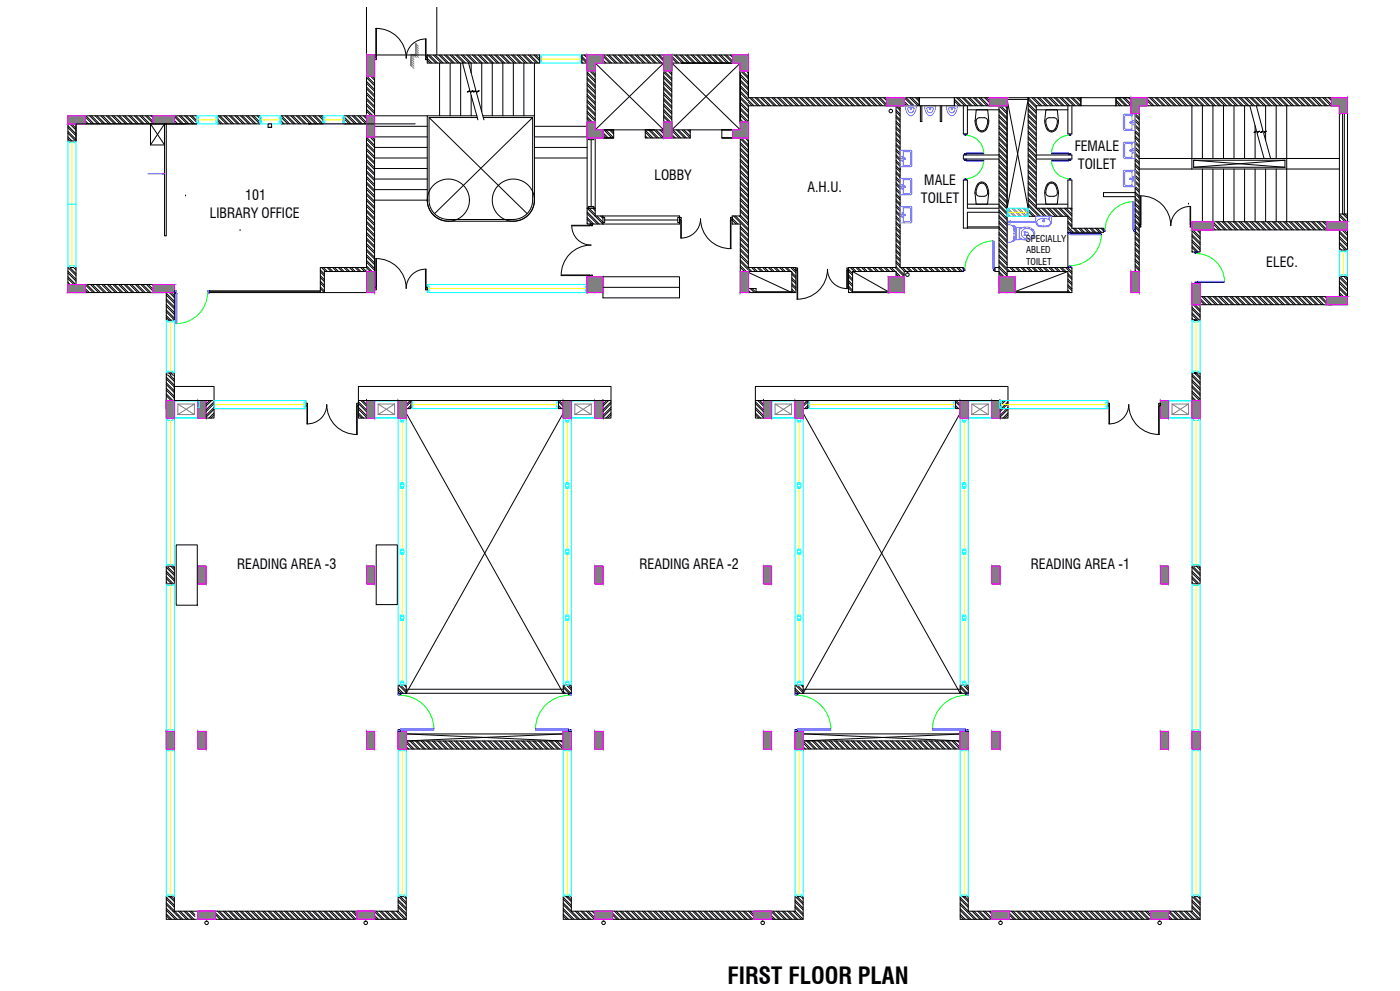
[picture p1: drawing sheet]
<svg xmlns="http://www.w3.org/2000/svg" width="1189mm" height="841mm" viewBox="0 0 1189 841" stroke-linecap="round" stroke-linejoin="round" font-family="sans-serif">
<defs><g id="words">
<text font-size="19.8" x="618" y="835">FIRST FLOOR PLAN</text>
<g font-size="11.9">
<text x="913" y="128">FEMALE</text>
<text x="915" y="143">TOILET</text>
<text x="556" y="153">LOBBY</text>
<text x="785" y="157">MALE</text>
<text x="686" y="163">A.H.U.</text>
<text x="208" y="170">101</text>
<text x="782" y="172">TOILET</text>
<text x="178" y="185">LIBRARY OFFICE</text>
<text x="1075" y="226">ELEC.</text>
<text x="201" y="483">READING AREA -3</text>
<text x="543" y="483">READING AREA -2</text>
<text x="875" y="483">READING AREA -1</text>
</g>
<g font-size="7.9">
<text x="871" y="205">SPECIALLY</text>
<text x="871" y="215">ABLED</text>
<text x="871" y="225">TOILET</text>
</g>
</g></defs>
<!-- layer: hidden -->
<g fill="none" stroke="#000" stroke-width=".85">
<path d="M318 47h45M505 54l59 56M564 54l-59 56M570 54l59 56M629 54l-59 56M364 100l84 81M452 100l-83 81M855 84l18 93M873 84l-18 93M1014 136l77 6M1091 136l-77 6M1009 173h.1"/>
<path d="M635 231l37 17M724 230l30 18M907 230l-45 18M345 351l133 237M478 351l-133 237M682 351l133 237M815 351l-133 237M345 623l133 6M478 623l-133 6M682 623l133 6M815 623l-133 6"/>
<circle cx="381" cy="170" r="18"/>
<circle cx="436" cy="170" r="18"/>
</g>
<!-- layer: hatch -->
<g fill="none" stroke="#000" stroke-width=".85">
<path d="M363 51l2 3M363 50l4 4M363 47l7 7M365 47l7 7M368 47l7 7M370 47l6 7M373 47l7 7M374 47l7 7M377 47l7 7M379 47l7 7M382 47l7 7M384 47l7 7"/>
<path d="M387 47l7 7M388 47l7 7M392 47l7 7M393 47l7 7M396 47l7 7M398 47l7 7M401 47l7 7M403 47l7 7M406 47l7 7M407 47l7 7M411 47l7 7M412 47l7 7"/>
<path d="M415 47l7 7M417 47l7 7M420 47l7 7M422 47l7 7M425 47l7 7M426 47l7 7M430 47l6 7M431 47l7 7M434 47l7 7M436 47l7 7M439 47l7 7M441 47l7 7"/>
<path d="M444 47l7 7M445 47l7 7M449 47l6 7M450 47l7 7M453 47l5 5M455 47l3 3M458 47h.1M494 49l4 5M494 53l1 1M494 48l5 4M496 47l3 2M498 47l1 1"/>
<path d="M512 52l1 2M512 48l6 6M512 51l3 3M513 47l6 7M516 47l7 7M517 47l7 7M520 47l7 7M522 47l7 7M525 47l7 7M527 47l7 7M530 47l7 7M532 47l6 7"/>
<path d="M535 47l7 7M536 47l7 7M539 47l7 7M541 47l7 7M544 47l7 7M546 47l7 7M549 47l7 7M550 47l7 7M554 47l7 7M555 47l7 7M558 47l12 12M560 47l10 10"/>
<path d="M563 47l7 7M564 57l6 6M564 60l6 7M564 55l6 7M565 47l7 7M568 47l7 7M569 47l7 7M573 47l6 7M574 47l7 7M577 47l7 7M579 47l7 7M582 47l7 7"/>
<path d="M584 47l7 7M587 47l7 7M588 47l7 7M592 47l6 7M593 47l7 7M596 47l7 7M598 47l7 7M601 47l7 7M603 47l7 7M606 47l7 7M607 47l7 7M611 47l6 7"/>
<path d="M612 47l7 7M615 47l7 6M617 47l5 5M620 47l2 2M622 47h.1M311 75l7 7M311 71l7 7M311 66l7 7M311 79l7 6M311 74l7 7M311 69l7 7M311 65l7 6"/>
<path d="M315 65l3 3M316 65l2 1M499 77l6 7M499 72l6 7M499 68l6 6M499 63l6 7M499 75l6 7M499 71l6 7M499 66l6 7M499 61l6 7M501 60l4 5M502 60l3 3"/>
<path d="M505 60h.1M564 76l6 6M564 71l6 7M564 66l6 7M564 61l6 7M564 79l6 7M564 74l6 7M564 69l6 7M564 65l6 6M629 79l6 7M629 74l6 7M629 69l6 7"/>
<path d="M629 65l6 7M629 77l6 7M629 73l6 6M629 68l6 7M629 63l6 7M629 60l6 7M630 60l5 5M634 60l1 2M635 60h.1M73 99l5 6M73 98l7 7M76 98l7 7"/>
<path d="M78 98l7 7M81 98l7 7M82 98l7 7M86 98l6 7M87 98l7 7M90 98l7 7M92 98l7 7M95 98l7 7M97 98l7 7M100 98l7 7M101 98l7 7M105 98l6 7"/>
<path d="M106 98l7 7M109 98l7 7M111 98l7 7M114 98l7 7M116 98l6 7M119 98l7 7M120 98l7 7M124 98l6 7M125 98l5 5M128 98l2 2M130 98v1M148 99l6 6"/>
<path d="M149 98l7 7M152 98l7 7M154 98l6 7M157 98l7 7M158 98l7 7M162 98l5 6M163 98l4 4M166 98l1 1M185 98l7 7M187 98l7 7M190 98l7 7M192 98l6 7"/>
<path d="M195 98l7 7M196 98l7 7M200 98l6 7M201 98l7 7M204 98l7 7M206 98l7 7M209 98l7 7M211 98l6 7M214 98l7 7M215 98l6 6M218 98l3 2M220 98l1 1"/>
<path d="M239 99l5 6M239 98l7 7M242 98l7 7M244 98l7 7M247 98l7 7M249 98l6 7M252 98l7 7M253 98l7 7M256 98l7 7M258 98l7 7M261 98l7 7M263 98l7 7"/>
<path d="M266 98l7 7M268 98l6 7M271 98l3 4M272 98l2 2M292 99l6 6M294 98l7 7M296 98l7 7M299 98l7 7M301 98l7 7M304 98l7 7M306 98l5 6M309 98l2 3"/>
<path d="M310 98l1 1M311 94l4 4M311 90l7 6M311 85l7 7M311 80l7 7M311 98h1M311 93l6 5M311 88l7 7M311 83l7 7M499 96l6 7M499 91l6 7M499 87l6 6"/>
<path d="M499 82l6 7M499 99l4 5M499 94l6 7M499 90l6 7M499 85l6 7M499 80l6 7M564 99l6 7M564 95l6 6M564 90l6 7M564 85l6 7M564 80l6 7M564 98l6 7"/>
<path d="M564 93l6 7M564 88l6 7M564 83l6 7M629 98l5 6M629 93l6 7M629 88l6 7M629 84l6 7M629 96l6 7M629 92l6 6M629 87l6 7M629 82l6 7M635 87l4 3"/>
<path d="M635 85l5 5M637 83l6 7M638 83l7 7M641 83l7 7M643 83l7 7M646 83l7 7M648 83l6 7M651 83l7 7M652 83l7 7M655 83l7 7M657 83l7 7M660 83l7 7"/>
<path d="M662 83l7 7M665 83l7 7M667 83l6 7M670 83l7 7M671 83l7 7M674 83l7 7M676 83l7 7M679 83l7 7M681 83l7 7M684 83l7 7M686 83l6 7M689 83l7 7"/>
<path d="M690 83l7 7M693 83l7 7M695 83l7 7M698 83l7 7M700 83l7 7M703 83l7 7M705 83l6 7M708 83l7 7M709 83l7 7M712 83l7 7M714 83l7 7M717 83l7 7"/>
<path d="M719 83l7 7M722 83l7 7M724 83l6 7M727 83l7 7M728 83l7 7M731 83l7 7M733 83l7 7M736 83l7 7M738 83l7 7M741 83l7 7M743 83l6 7M746 83l7 7"/>
<path d="M747 83l7 7M750 83l4 4M752 83l2 2M761 100l3 3M761 95l3 3M761 90l3 4M761 98l3 4M761 93l3 4M762 90l2 2M768 88l2 2M768 86l4 4M768 83l7 7"/>
<path d="M769 83l7 7M773 83l6 7M774 83l7 6M777 83l4 3M779 83l2 2M810 86l4 4M810 89l1 1M810 84l6 6M812 83l7 7M814 83l7 7M817 83l7 7M819 83l7 7"/>
<path d="M822 83l7 7M823 83l7 7M827 83l6 7M828 83l7 7M831 83l7 7M833 83l7 7M836 83l4 4M838 83l2 3M848 99l7 7M848 98l7 7M848 95l7 6M848 90l7 7"/>
<path d="M848 93l7 7M850 90l5 5M853 90l2 2M855 90h.1M873 99l7 7M873 94l7 7M873 89l7 7M873 84l7 7M873 97l7 7M873 92l7 7M873 88l7 7M873 83l7 7"/>
<path d="M876 83l7 7M878 83l7 7M881 83l7 7M883 83l6 7M886 83l7 7M887 83l7 7M891 83l6 7M892 83l7 7M895 83l7 7M897 83l7 7M900 83l7 7M902 83l6 7"/>
<path d="M905 83l7 7M906 83l7 7M910 83l6 7M911 83l2 2M914 85l4 5M914 83l4 4M916 83l2 2M948 87l3 3M948 90h.1M948 85l4 5M949 83l7 7M950 83l7 7"/>
<path d="M954 83l6 7M955 83l6 5M958 83l3 2M960 83l1 1M964 98l3 3M964 96l3 4M967 96v1M972 84l6 6M972 89l2 1M972 87l3 3M973 83l7 7M976 83l7 7"/>
<path d="M978 83l7 7M981 83l7 7M983 83l6 7M986 83l7 7M987 83l7 7M990 83l7 7M992 83l7 7M995 83l7 7M997 83l7 7M1000 83l7 7M1002 83l6 7M1005 83l7 7"/>
<path d="M1006 83l7 7M1009 83l7 7M1011 83l7 7M1014 83l7 7M1016 83l7 7M1019 83l7 7M1021 83l6 7M1024 83l7 7M1025 83l7 7M1028 83l7 7M1030 83l7 7M1033 83l7 7"/>
<path d="M1035 83l7 7M1038 83l7 7M1040 83l6 7M1043 83l7 7M1044 83l7 7M1047 83l7 7M1049 83l7 7M1052 83l7 7M1054 83l7 7M1057 83l7 7M1058 83l7 7M1062 83l7 7"/>
<path d="M1063 83l7 7M1066 83l7 7M1068 83l7 7M1071 83l7 7M1073 83l7 7M1076 83l7 7M1077 83l7 7M1081 83l7 7M1082 83l7 7M1085 83l7 7M1087 83l7 7M1090 83l7 7"/>
<path d="M1092 83l7 7M1095 83l7 7M1096 83l7 7M1100 83l6 7M1101 83l7 7M1104 83l7 7M1106 83l7 7M1109 83l7 7M1111 83l7 7M1114 83l7 7M1115 83l7 7M1119 83l6 7"/>
<path d="M1120 83l7 7M1123 83l7 7M1125 83l7 7M1128 83l6 6M1130 83l4 4M1133 83l1 1M58 118l1 2M58 113l6 7M58 108l7 7M58 116l3 4M58 111l7 7M58 107l7 7"/>
<path d="M59 105l6 5M61 105l4 4M64 105l1 1M73 104v1M73 103l2 2M148 104l1 1M148 102l3 3M185 103l2 2M185 101l4 4M239 104l1 1M239 103l2 2M292 101l5 4"/>
<path d="M292 104l1 1M311 118l7 7M311 117l7 6M314 116l4 4M316 116l2 3M499 101l2 3M512 114l3 3M512 113l4 4M513 110l7 7M514 110l7 7M518 110l3 4M519 110l2 2"/>
<path d="M548 117h.1M548 112l5 5M548 115l2 2M548 111l6 6M551 110l7 7M552 110l7 7M555 110l7 7M557 110l7 7M560 110l7 7M562 110l7 7M564 109l8 8M564 104l13 13"/>
<path d="M564 107l9 10M564 103l6 6M571 110l7 7M574 110l7 7M576 110l7 7M579 110l7 7M581 110l5 5M584 110l2 2M586 110v1M629 103l1 1M629 101l2 3M629 118l6 7"/>
<path d="M630 117l5 6M633 117l2 3M634 117l1 1M761 119l3 3M761 114l3 3M761 109l3 4M761 104l3 4M761 117l3 4M761 112l3 4M761 108l3 3M761 103l3 3M848 117l7 7"/>
<path d="M848 112l7 7M848 107l7 7M848 102l7 7M848 118l7 7M848 114l7 6M848 109l7 7M848 104l7 7M873 113l7 7M873 111l7 7M873 118l7 7M873 108l7 7M873 103l7 7"/>
<path d="M873 116l7 7M873 107l7 6M873 102l7 7M964 117l3 3M964 112l3 4M964 108l3 3M964 103l3 3M964 115l3 4M964 111l3 3M964 106l3 3M964 101l3 4M311 137l7 7"/>
<path d="M311 123l7 7M311 132l7 7M311 128l7 6M311 136l7 6M311 131l7 7M311 126l7 7M311 121l7 7M629 127l6 7M629 137l6 7M629 132l6 7M629 123l6 6M629 140l6 7"/>
<path d="M629 135l6 7M629 130l6 7M629 126l6 7M629 121l6 7M761 138l3 3M761 133l3 3M761 128l3 4M761 123l3 4M761 136l3 4M761 131l3 4M761 127l3 3M761 122l3 3"/>
<path d="M848 136l7 7M848 131l7 7M848 137l7 7M848 133l7 6M848 128l7 7M848 123l7 7M848 126l7 7M848 121l7 7M873 137l7 7M873 132l7 7M873 127l7 7M873 122l7 7"/>
<path d="M873 140l7 7M873 135l7 7M873 130l7 7M873 126l7 6M873 121l7 7M964 136l3 3M964 131l3 4M964 127l3 3M964 122l3 3M964 139l3 4M964 134l3 4M964 130l3 3"/>
<path d="M964 125l3 3M964 120l3 4M311 147l7 6M311 142l7 7M311 156l7 7M311 151l7 7M311 159l7 7M311 154l7 7M311 150l7 7M311 145l7 7M311 140l7 7M629 151l6 7"/>
<path d="M629 156l6 7M629 146l6 7M629 141l6 7M629 159l6 7M629 154l6 7M629 149l6 7M629 145l6 7M761 157l3 3M761 160l3 3M761 152l3 3M761 147l3 4M761 142l3 4"/>
<path d="M761 155l3 4M761 150l3 4M761 146l3 3M761 141l3 3M848 156l7 7M848 159l7 7M848 155l7 7M848 150l7 7M848 140l7 7M848 151l7 7M848 147l7 7M848 142l7 7"/>
<path d="M848 145l7 7M873 156l7 7M873 151l7 7M873 146l7 7M873 141l7 7M873 159l7 7M873 154l7 7M873 149l7 7M873 145l7 6M964 160l3 3M964 158l3 4M964 155l3 3"/>
<path d="M964 150l3 4M964 146l3 3M964 141l3 3M964 153l3 4M964 149l3 3M964 144l3 3M311 170l7 7M311 166l7 6M311 161l7 7M311 180l7 7M311 175l7 7M311 178l7 7"/>
<path d="M311 173l7 7M311 169l7 7M311 164l7 7M499 180l10 10M499 177l13 13M500 177l5 5M503 177l2 2M505 177h.1M629 179l6 7M629 175l6 7M629 170l6 7M629 165l6 7"/>
<path d="M629 160l6 7M629 178l6 7M629 173l6 7M629 168l6 7M629 164l6 6M761 176l3 3M761 171l3 3M761 166l3 4M761 161l3 4M761 179l3 3M761 174l3 4M761 169l3 4"/>
<path d="M761 165l3 3M848 180l7 7M848 175l7 7M848 170l7 7M848 166l7 7M848 161l7 7M848 178l7 7M848 174l7 7M848 169l7 7M848 164l7 7M873 170l14 14M873 164l7 6"/>
<path d="M873 179l4 5M873 175l9 9M873 165l7 7M873 160l7 7M873 178l6 6M873 173l11 11M873 168l7 7M881 177l7 7M885 177l7 7M886 177l7 7M889 177l7 7M891 177l7 7"/>
<path d="M894 177l7 7M896 177l7 7M899 177l7 7M901 177l9 9M904 177l6 6M905 177l5 5M908 177l2 2M910 177h.1M964 179l3 3M964 174l3 3M964 169l3 4M964 164l3 4"/>
<path d="M964 177l3 4M964 172l3 4M964 168l3 3M964 163l3 3M311 189l7 7M311 199l7 7M311 194l7 7M311 185l7 6M311 197l7 7M311 192l7 7M311 188l7 7M311 183l7 7"/>
<path d="M499 181l8 9M499 186l4 4M499 189v1M499 185l5 5M507 183l5 6M510 183l2 2M511 183l1 1M622 187l3 3M622 190h.1M622 185l5 5M623 183l12 13M625 183l10 11"/>
<path d="M628 183l7 8M629 198l6 7M629 194l6 7M629 197l6 7M629 192l6 7M629 183l6 6M761 190l3 3M761 188l3 4M761 199l3 4M761 195l3 3M761 185l3 4M761 180l3 4"/>
<path d="M761 198l3 3M761 193l3 3M761 184l3 3M848 199l7 7M848 194l7 7M848 189l7 7M848 185l7 7M848 197l7 7M848 193l7 6M848 188l7 7M848 183l7 7M873 183l1 1"/>
<path d="M907 194l3 3M907 189l3 4M907 185l3 3M907 193l4 4M907 188l3 3M911 194l4 3M913 194l3 3M916 194l3 3M918 194l3 3M921 194l3 3M922 194l4 3M925 194l4 3"/>
<path d="M927 194l3 3M930 194l4 3M932 194l3 3M935 194l2 2M936 194h1M964 198l3 3M964 193l3 3M964 188l3 4M964 183l3 4M964 196l3 4M964 191l3 4M964 187l3 3"/>
<path d="M964 182l3 3M1012 196l7 7M1012 199l7 7M1013 195l6 6M1016 195l3 3M1018 195l1 1M1030 190l5 5M1030 195h.1M1030 193l2 2M1030 188l7 7M1033 188l7 7M1035 188l6 7"/>
<path d="M1038 188l7 7M1039 188l7 7M1043 188l6 7M1044 188l7 7M1047 188l7 7M1049 188l7 7M1052 188l7 7M1054 188l6 7M1057 188l7 7M1058 188l7 7M1061 188l7 7M1063 188l7 7"/>
<path d="M1066 188l7 7M1068 188l7 7M1071 188l7 7M1073 188l6 7M1076 188l7 7M1077 188l7 7M1081 188l6 7M1082 188l7 7M1085 188l7 7M1087 188l7 7M1090 188l7 7M1092 188l6 7"/>
<path d="M1095 188l7 7M1096 188l7 7M1099 188l7 7M1101 188l7 7M1104 188l7 7M1106 188l7 7M1109 188l7 7M1111 188l6 7M1114 188l7 7M1115 188l7 7M1118 188l7 7M1120 188l6 7"/>
<path d="M1123 188l3 3M1125 188l1 2M1137 198l7 7M1137 196l7 7M1137 188h.1M1137 183l5 5M1137 187l2 1M1137 182l7 6M1140 195l4 5M1140 182l4 4M1141 195l3 3M1142 182l2 2"/>
<path d="M311 218l7 7M311 213l7 7M311 208l7 7M311 204l7 6M311 216l7 7M311 211l7 7M311 207l7 7M311 202l7 7M629 217l6 7M629 213l6 7M629 208l6 7M629 203l6 7"/>
<path d="M629 216l6 7M629 211l6 7M629 206l6 7M629 202l6 6M761 218l3 4M761 214l3 3M761 209l3 3M761 204l3 4M761 217l3 3M761 212l3 3M761 207l3 4M761 203l3 3"/>
<path d="M848 218l7 7M848 213l7 7M848 208l7 7M848 204l7 7M848 216l7 7M848 212l7 6M848 207l7 7M848 202l7 7M964 217l3 3M964 212l3 3M964 207l3 4M964 202l3 4"/>
<path d="M964 220l3 3M964 215l3 4M964 210l3 4M964 206l3 3M964 201l3 3M1012 209l6 5M1012 204l7 7M1012 210l4 4M1012 205l7 7M1012 201l7 7M1012 213l1 1M1137 212h1"/>
<path d="M1137 207l5 5M1137 202l7 7M1137 210l2 2M1137 206l7 6M1137 201l7 7M58 236l5 5M58 232l7 7M58 227l7 7M58 240l2 1M58 235l6 6M58 230l7 7M59 227l6 5"/>
<path d="M62 227l3 2M64 227l1 1M272 236l3 3M272 231l3 3M272 239l3 3M272 234l3 3M272 229l3 4M273 227l3 3M275 227l3 3M278 227l3 3M279 227l4 3M282 227l4 3"/>
<path d="M284 227l3 3M287 227l4 3M289 227l3 3M292 227l3 3M294 227l3 3M297 227l3 3M298 227l4 3M301 227l4 3M303 227l3 3M306 227l4 3M308 227l3 3M311 227l3 3"/>
<path d="M311 223l7 6M311 226l5 4M311 221l7 7M629 227l3 3M629 222l8 8M629 225l5 5M629 221l9 9M629 230h.1M638 227l4 3M640 227l3 3M643 227l3 3M645 227l3 3"/>
<path d="M648 227l3 3M649 227l4 3M652 227l4 3M654 227l3 3M657 227l4 3M659 227l3 3M662 227l3 3M664 227l3 3M667 227l3 3M668 227l4 3M671 227l5 4M672 237l4 4"/>
<path d="M672 233l4 3M672 236l4 3M672 231l4 4M673 227l3 3M721 240l3 3M721 235l3 3M721 230l3 4M721 238l3 4M721 233l3 4M721 229l3 3M722 227l3 3M724 227l3 3"/>
<path d="M727 227l3 3M728 227l4 3M732 227l3 3M733 227l4 3M736 227l4 3M738 227l3 3M741 227l4 3M743 227l3 3M746 227l3 3M747 227l4 3M751 227l3 3M752 227l4 3"/>
<path d="M755 227l4 3M757 227l3 3M760 227l8 8M761 226l7 7M761 233l2 2M761 223l3 4M761 231l4 4M761 222l3 3M765 227l3 3M766 227l4 3M770 227l3 3M771 227l4 3"/>
<path d="M774 227l4 3M776 227l3 3M779 227l3 3M781 227l3 3M784 227l3 3M785 227l4 3M789 227l3 3M790 227l4 3M793 227l4 3M795 227l3 3M798 227l3 3M800 227l3 3"/>
<path d="M803 227l3 3M804 227l4 3M807 227l4 3M809 227l4 3M812 227l4 3M814 227l3 3M817 227l1 1M848 232l5 4M848 227l7 7M848 223l8 7M848 235l1 1M848 231l6 5"/>
<path d="M848 226l7 7M848 221l10 9M857 227l4 3M859 227l3 3M862 227l4 3M864 227l3 3M867 227l3 3M868 227l4 3M872 227l3 3M873 227l4 3M876 227l4 3M878 227l3 3"/>
<path d="M881 227l4 3M883 227l3 3M886 227l3 3M887 227l4 3M891 227l3 3M892 227l4 3M895 227l4 3M897 227l3 3M900 227l4 3M902 227l3 3M905 227l5 5M906 227l4 4"/>
<path d="M907 238l3 4M907 234l3 3M907 237l3 3M907 232l3 4M910 227v1M964 226l3 4M964 221l3 4M964 229l1 1M964 225l3 3M1137 236l7 6M1137 239l7 7M1138 235l6 6"/>
<path d="M1141 235l3 3M1143 235l1 1M58 241h.1M73 247l1 1M73 242l6 6M73 245l3 3M74 241l7 7M77 241l7 7M78 241l7 7M82 241l7 7M83 241l7 7M86 241l7 7"/>
<path d="M88 241l7 7M91 241l7 7M93 241l7 7M96 241l7 7M97 241l7 7M101 241l7 7M102 241l7 7M105 241l7 7M107 241l7 7M110 241l7 7M112 241l7 7M115 241l7 7"/>
<path d="M116 241l7 7M120 241l6 7M121 241l7 7M124 241l6 6M126 241l4 5M129 241l1 1M141 260l7 7M141 255l7 7M141 250l7 7M141 258l7 7M141 254l7 6M141 249l7 7"/>
<path d="M144 248l4 5M145 248l3 3M272 245l3 3M272 240l3 4M272 248h.1M272 243l3 4M635 248h1M635 246l2 2M637 245l4 3M639 245l3 3M642 245h.1M672 247l2 1"/>
<path d="M672 242l4 4M672 245l3 3M672 241l4 3M721 244l3 4M721 248h.1M721 243l3 3M907 248h.1M907 243l3 4M907 246l2 2M907 242l3 3M1013 259l6 5M1015 259l4 4"/>
<path d="M1018 259l1 1M1019 255l4 4M1019 258l1 1M1019 253l5 6M1021 252l7 7M1022 252l7 7M1025 252l7 7M1027 252l7 7M1030 252l7 7M1032 252l7 7M1035 252l7 7M1036 252l7 7"/>
<path d="M1040 252l6 7M1041 252l7 7M1044 252l7 7M1046 252l7 7M1049 252l7 7M1051 252l7 7M1054 252l7 7M1055 252l7 7M1059 252l6 7M1060 252l7 7M1063 252l7 7M1065 252l7 7"/>
<path d="M1068 252l7 7M1070 252l7 7M1073 252l7 7M1074 252l7 7M1078 252l6 7M1079 252l7 7M1082 252l7 7M1084 252l7 7M1087 252l7 7M1089 252l7 7M1092 252l7 7M1093 252l7 7"/>
<path d="M1097 252l6 7M1098 252l7 7M1101 252l7 7M1103 252l7 7M1106 252l7 7M1108 252l6 7M1111 252l7 7M1112 252l7 7M1116 252l6 7M1117 252l7 7M1120 252l6 6M1122 252l4 4"/>
<path d="M1125 252l1 1M1137 250l2 2M1137 245l7 7M1137 240l7 7M1137 248l4 4M1137 244l7 6M141 269l2 3M141 265l7 7M141 268l4 4M141 263l7 7M1012 267l5 5M1012 262l7 7"/>
<path d="M1012 270l2 2M1012 266l6 6M1012 261l7 7M141 318h1M143 318l5 6M144 317l1 1M145 319l3 3M145 316l2 2M147 318l1 1M1012 319l7 7M1012 318l7 7M1014 317l5 4"/>
<path d="M1016 316l3 4M1019 316v1M141 336l4 4M141 331l7 7M141 326l7 7M141 322l7 6M141 339l1 1M141 334l6 6M141 330l7 6M141 325l7 7M141 320l7 7M144 340l4 3"/>
<path d="M146 340l2 2M175 340h.1M178 340l-3 3M180 340l-5 5M306 340l5 5M308 340l3 3M311 340h.1M345 340h.1M348 340l-3 3M475 340l3 3M478 340h.1M512 340h.1"/>
<path d="M515 340l-3 3M517 340l-5 5M644 340l4 5M645 340l3 3M648 340h.1M676 340l6 6M678 340l4 4M681 340l1 1M682 340h.1M685 340l-3 3M812 340l3 3M815 340l7 7"/>
<path d="M818 340l4 4M820 340l2 2M849 340h.1M852 340l-3 3M854 340l-5 5M1012 338l2 2M1012 334l7 6M1012 329l7 7M1012 324l7 7M1012 337l3 3M1012 332l7 7M1012 327l7 7"/>
<path d="M1012 322l7 7M141 342l2 1M141 340l3 3M182 343l-7 6M182 347l-7 7M182 341l-7 7M182 346l-7 7M182 352l-3 3M182 350l-5 5M304 347l7 7M304 343l7 6M304 346l7 7"/>
<path d="M304 341l7 7M304 352l3 3M304 350l5 5M349 341l-4 4M349 346l-1 1M349 344l-3 3M474 341l4 4M474 346l1 1M474 344l3 3M519 343l-7 6M519 347l-7 7M519 341l-7 7"/>
<path d="M519 346l-7 7M519 352l-3 3M519 350l-4 5M641 347l7 7M641 343l7 6M641 346l7 7M641 341l7 7M641 352l3 3M641 350l5 5M675 342l5 5M675 344l3 3M686 341l-4 4"/>
<path d="M686 346l-1 1M686 344l-3 3M811 341l4 4M811 346l1 1M811 344l3 3M815 342l6 5M815 346l1 1M815 345l2 2M856 343l-7 6M856 347l-7 7M856 341l-7 7M856 346l-7 7"/>
<path d="M856 352l-3 3M856 350l-4 5M141 491l5 4M141 486l7 7M141 482l7 6M141 489l6 6M141 485l7 7M141 494l1 1M142 481l6 6M145 481l3 3M147 481l1 1M1012 491l5 4"/>
<path d="M1012 486l7 7M1012 482l7 6M1012 489l6 6M1012 485l7 7M1012 494l2 1M1013 481l6 6M1016 481l3 3M1018 481l1 1M338 586l3 2M338 584l4 4M339 582l6 6M340 582l5 4"/>
<path d="M343 582l2 1M478 582l7 6M478 588h.1M478 583l5 5M478 587l2 1M481 582l4 4M483 582l2 2M675 586l3 2M675 584l4 4M676 582l6 6M677 582l5 4M680 582l2 1"/>
<path d="M682 582h.1M815 582l7 6M815 588h.1M815 584l5 4M815 587l2 1M818 582l4 4M820 582l2 2M345 629l7 7M345 635v1M345 631l5 5M345 634l2 2M348 629l7 7"/>
<path d="M350 629l6 7M353 629l7 7M354 629l7 7M357 629l7 7M359 629l7 7M362 629l7 7M364 629l7 7M367 629l7 7M369 629l6 7M372 629l7 7M373 629l7 7M376 629l7 7"/>
<path d="M378 629l7 7M381 629l7 7M383 629l7 7M386 629l7 7M388 629l6 7M391 629l7 7M392 629l7 7M395 629l7 7M397 629l7 7M400 629l7 7M402 629l7 7M405 629l7 7"/>
<path d="M407 629l6 7M410 629l7 7M411 629l7 7M414 629l7 7M416 629l7 7M419 629l7 7M421 629l7 7M424 629l7 7M426 629l6 7M429 629l7 7M430 629l7 7M433 629l7 7"/>
<path d="M435 629l7 7M438 629l7 7M440 629l7 7M443 629l7 7M444 629l7 7M448 629l7 7M449 629l7 7M452 629l7 7M454 629l7 7M457 629l7 7M459 629l7 7M462 629l7 7"/>
<path d="M463 629l7 7M467 629l7 7M468 629l7 7M471 629l7 7M473 629l7 7M476 629l7 7M478 629l7 7M478 626l7 7M478 625l7 7M480 623l5 5M481 623l4 4M484 623l1 1"/>
<path d="M675 629l7 7M675 624l12 12M675 627l9 9M675 633l3 3M675 632l4 4M676 623l13 13M679 623l3 3M681 623l1 1M685 629l7 7M687 629l6 7M690 629l7 7M691 629l7 7"/>
<path d="M694 629l7 7M696 629l7 7M699 629l7 7M701 629l7 7M704 629l7 7M706 629l6 7M709 629l7 7M710 629l7 7M713 629l7 7M715 629l7 7M718 629l7 7M720 629l7 7"/>
<path d="M723 629l7 7M725 629l6 7M728 629l7 7M729 629l7 7M732 629l7 7M734 629l7 7M737 629l7 7M739 629l7 7M742 629l7 7M743 629l7 7M747 629l7 7M748 629l7 7"/>
<path d="M751 629l7 7M753 629l7 7M756 629l7 7M758 629l7 7M761 629l7 7M762 629l7 7M766 629l6 7M767 629l7 7M770 629l7 7M772 629l7 7M775 629l7 7M777 629l7 7"/>
<path d="M780 629l7 7M781 629l7 7M785 629l6 7M786 629l7 7M789 629l7 7M791 629l7 7M794 629l7 7M796 629l7 7M799 629l7 7M800 629l7 7M804 629l6 7M805 629l7 7"/>
<path d="M808 629l7 7M810 629l7 7M813 629l7 7M815 629l7 7M815 626l7 7M815 625l7 7M817 623l5 5M818 623l4 4M821 623l1 1M141 773l8 7M141 768l13 12M141 763l7 7"/>
<path d="M141 771l9 9M141 766l7 7M141 761l7 7M141 777l3 3M141 776l5 4M144 761l4 4M145 761l3 3M148 773l7 7M152 773l6 7M153 773l7 7M156 773l7 7M158 773l7 7"/>
<path d="M161 773l5 5M163 773l3 3M183 776l4 4M183 779l1 1M183 775l5 5M185 773l7 7M186 773l7 7M190 773l6 7M191 773l7 7M194 773l7 7M196 773l7 7M199 773l7 7"/>
<path d="M201 773l6 7M204 773l7 7M205 773l7 7M208 773l7 7M210 773l7 7M213 773l7 7M215 773l7 7M218 773l7 7M220 773l6 7M223 773l7 7M224 773l7 7M227 773l7 7"/>
<path d="M229 773l7 7M232 773l7 7M234 773l7 7M237 773l7 7M239 773l6 7M242 773l7 7M243 773l7 7M246 773l7 7M248 773l7 7M251 773l7 7M253 773l7 7M256 773l7 7"/>
<path d="M258 773l6 7M261 773l7 7M262 773l7 7M265 773l7 7M267 773l7 7M270 773l7 7M272 773l7 7M275 773l7 7M277 773l6 7M280 773l7 7M281 773l7 7M284 773l7 7"/>
<path d="M286 773l7 7M289 773l7 7M291 773l7 7M294 773l7 7M296 773l6 7M299 773l4 5M300 773l3 3M318 779l2 1M318 774l7 6M318 777l3 3M319 773l7 7M322 773l7 7"/>
<path d="M324 773l7 7M327 773l7 7M329 773l7 7M332 773l7 7M333 773l7 7M337 773l6 7M338 770l7 7M338 773l7 7M338 768l7 7M338 765l7 7M338 764l7 7M338 761l7 6"/>
<path d="M340 761l5 5M343 761l2 2M345 761h.1M478 773l8 7M478 768l13 12M478 776l5 4M478 771l9 9M478 777l3 3M478 763l7 7M478 766l7 7M478 762l7 6M481 761l4 4"/>
<path d="M482 761l3 3M485 773l7 7M489 773l6 7M490 773l7 7M493 773l7 7M495 773l7 7M498 773l7 7M500 773l5 6M503 773l2 3M504 773l1 1M517 773l7 7M517 777l4 3"/>
<path d="M517 778l2 2M519 773l6 7M522 773l7 7M523 773l7 7M526 773l7 7M528 773l7 7M531 773l7 7M533 773l7 7M536 773l7 7M538 773l6 7M541 773l7 7M542 773l7 7"/>
<path d="M545 773l7 7M547 773l7 7M550 773l7 7M552 773l7 7M555 773l7 7M557 773l6 7M560 773l7 7M561 773l7 7M564 773l7 7M566 773l7 7M569 773l7 7M571 773l7 7"/>
<path d="M574 773l7 7M576 773l6 7M579 773l7 7M580 773l7 7M583 773l7 7M585 773l7 7M588 773l7 7M590 773l7 7M593 773l7 7M595 773l6 7M598 773l7 7M599 773l7 7"/>
<path d="M602 773l7 7M604 773l7 7M607 773l7 7M609 773l7 7M612 773l7 7M613 773l7 7M617 773l7 7M618 773l7 7M621 773l7 7M623 773l7 7M626 773l7 7M628 773l7 7"/>
<path d="M631 773l7 7M632 773l7 7M636 773l6 7M637 773l6 6M640 773l3 3M642 773l1 2M655 774l6 6M655 779l2 1M655 777l3 3M656 773l7 7M659 773l7 7M661 773l7 7"/>
<path d="M664 773l7 7M666 773l7 7M669 773l7 7M670 773l7 7M674 773l6 7M675 770l7 7M675 765l7 7M675 773l7 7M675 769l7 6M675 764l7 7M675 761l7 7M677 761l5 5"/>
<path d="M680 761l2 2M682 761h.1M815 773l8 7M815 768l13 12M815 776l5 4M815 771l9 9M815 777l3 3M815 763l7 7M815 766l14 14M815 762l7 7M818 761l4 4M819 761l3 3"/>
<path d="M825 773l7 7M827 773l7 7M830 773l7 7M832 773l7 7M835 773l7 7M837 773l5 6M840 773l2 3M841 773l1 1M857 777l4 3M857 775l5 5M857 780h1M859 773l7 7"/>
<path d="M860 773l7 7M863 773l7 7M865 773l7 7M868 773l7 7M870 773l7 7M873 773l7 7M875 773l6 7M878 773l7 7M879 773l7 7M882 773l7 7M884 773l7 7M887 773l7 7"/>
<path d="M889 773l7 7M892 773l7 7M894 773l6 7M897 773l7 7M898 773l7 7M901 773l7 7M903 773l7 7M906 773l7 7M908 773l7 7M911 773l7 7M912 773l7 7M916 773l7 7"/>
<path d="M917 773l7 7M920 773l7 7M922 773l7 7M925 773l7 7M927 773l7 7M930 773l7 7M931 773l7 7M935 773l6 7M936 773l7 7M939 773l7 7M941 773l7 7M944 773l7 7"/>
<path d="M946 773l7 7M949 773l7 7M950 773l7 7M954 773l6 7M955 773l7 7M958 773l7 7M960 773l7 7M963 773l7 7M965 773l7 7M968 773l7 7M969 773l7 7M973 773l4 5"/>
<path d="M974 773l3 3M977 773h.1M992 779l2 1M992 774l6 6M992 777l3 3M993 773l7 7M996 773l7 7M998 773l7 7M1001 773l7 7M1003 773l7 7M1006 773l7 7M1007 773l7 7"/>
<path d="M1011 773l6 7M1012 773l7 7M1012 770l7 7M1012 766l7 6M1012 769l7 7M1012 764l7 7M1012 761l7 7M1014 761l5 5M1017 761l2 2M1019 761h.1"/>
<circle cx="756" cy="94" r="1.5"/>
<circle cx="771" cy="233" r="1.5"/>
</g>
<!-- layer: wall -->
<g fill="none" stroke="#000" stroke-width=".85">
<path d="M311 54v51h-19v-7h19M318 54v44M363 47h95v7h-95zM499 47h-5v7h5v50M502 47h.1M512 47h110M622 54h-52v56h16v7h-38v-7h16v-56h-59v50M629 60v44M635 60v23h119M185 98h36v7h-36zM239 98h35v7h-35zM754 90h-119v14"/>
<path d="M761 90v137h-40v21h3v-18h37v5M764 90v137h54v3h-50v5M768 83h13v7h-13M818 90v24h4v-24M840 83h-30v7h30M848 90v145M855 90v137h55v21h-3v-18h-52v5M907 90v24h3v-24M961 90h-13v-7h196v7h-177M964 96v134M967 96v134M167 105h-102v15"/>
<path d="M167 105v-7h-109v22h7M228 105h3v3h-3zM228 108h3M311 116v111h-39v21h3v-18h36M318 116v114M512 110h9v7h-9h9M622 110h-9v7h9h-9M629 117v66h-7v7h7v40M635 115v112h41v21h-4v-18h-37v5M848 132h-30v3h30M880 132h30v3h-30M499 177h6v6h7v7h-13z"/>
<path d="M848 177h-26v-24h-4v41h4v-14h26M907 177v-24h3v41h27v3h-30v-13h-34v-101h45v7h-38v87h30M964 163h-27v4h27M1012 188h119M1012 195v19h7v-19M1030 195h101M1137 188v-6h7v6M1137 195v17h7v-17M512 235h65v18h-65v-5M848 227h-3v3h3M62 241h84M65 241v-14h-7v21h81"/>
<path d="M148 241v31h-7v-24M178 247v1M512 244h65M635 245h7v3h-7zM1012 259v13h7v-13h107M1019 252h107M1128 259h3M1129 252h2M1137 252v-17h7v17M148 340v-24h-7v31M175 340h7v15h-7M182 340h78v7h-78"/>
<path d="M311 340h-7v15h7M338 340v8M485 340v8M512 340h7v15h-7M648 340h-7v15h7M675 340h11v7h-11zM682 340v7M815 340h7v7h-7zM815 340h-4v7h4M1012 340v-24h7v24M345 347h4v-7h-4v12M478 347h-4v-7h4v12"/>
<path d="M849 347h92v-7h-92h7v15h-7M141 481h7v14h-7zM1012 481h7v14h-7zM338 582h7v6h-7zM478 582h7v6h-7zM675 582h7v6h-7zM815 582h7v6h-7zM345 629h133v-6h7v13h-141M675 623h7v6h133v-6h7v13h-147zM168 773h-20v-12h-7v19h27M183 773h120M318 773h20v-12h7v19h-27"/>
<path d="M478 761h7v12h190v-12h7v19h-204zM815 761h7v12h190v-12h7v19h-204zM183 780h120"/>
</g>
<!-- layer: ele -->
<path d="M345 588h133M345 585h133M682 588h133M682 585h133M341 623h141M678 623h141" fill="none" stroke="#000" stroke-width=".85"/>
<!-- layer: 0 -->
<g fill="none" stroke="#000" stroke-width=".85">
<path d="M393 53l6 24-2 1 5-1-3 2 7 23M398 53l6 24-2 1 5-1-2 2 6 23M1061 90l6 21-2 1 5-1-3 2 6 22M1067 90l6 21-3 1 5-1-2 2 6 22M1014 271l2 1zM1014 316l2 1zM318 340h16M478 353h.1M481 352h.1M482 353h1h-5v-1h5v1M678 348v-1h4v1h-5h2M680 347h.1"/>
<path d="M682 348h.1M815 348h.1M818 347h.1M819 348h1h-5v-1h5v1M1013 347h4v2l-4 1zM1016 347h1"/>
</g>
<!-- layer: Railng -->
<path d="M405 98h-42v68a19 19 0 0 0 18 22h55a18 18 0 0 0 18-18v-72h-44M405 100h-41v66a18 18 0 0 0 8 18l4 2h5h55a16 16 0 0 0 16-16v-70h-42M1140 96v86M1142 96v86M1012 135h81v8h-81zM1014 136h77v6h-77z" fill="none" stroke="#000" stroke-width=".85"/>
<!-- layer: door -->
<g fill="none" stroke="#000" stroke-width=".85">
<path d="M320 24v24M361 33v15h1v-15a16 16 0 0 0-17 16 25 25 0 0 0-26-25v24h1M318 48h1l1 3h-2zM362 48h1v3h-2zM855 83h18v1h-18zM1137 90v92M1144 90v92M968 166a25 25 0 0 1 26 26 16 16 0 0 1 17-17v15v1v-16M968 166v25h1v-25M486 191h15v1h-15M486 191a16 16 0 0 0 16 17 25 25 0 0 0-25 26h24v-1h-24M501 190h2v2l-2-1z"/>
<path d="M577 184h2l-1 3h-1zM578 187v15a16 16 0 0 0 17-16 25 25 0 0 0 26 25v-24M578 187h1M579 187v15M620 187v24M620 184h2v3h-1zM620 187h1M967 191h1l1 2h-2zM1011 191h1v2h-1zM320 219v25M361 228v16h1v-16a16 16 0 0 0-17 17 25 25 0 0 0-26-26v25h1M501 234l2-1v2h-2z"/>
<path d="M676 227h1v3h-1zM677 230v24a25 25 0 0 0 26-25 16 16 0 0 0 17 16v-15h-1v15M677 230v24M719 227h2v3h-1zM318 244h1l1 2h-2zM362 244h1v2h-2zM642 248h30M724 248h30M862 248h45M260 342h1v2h-1zM261 344h.1M261 345v15"/>
<path d="M303 345v24M303 342h1v2h-1zM303 344h.1M303 345v24a25 25 0 0 1-26-26 16 16 0 0 1-16 17M941 342h1v2h-1zM942 345v15M942 344h.1M984 345v24M984 342h1v2h-1zM984 344h.1M984 345v24a25 25 0 0 1-25-26 16 16 0 0 1-17 17"/>
</g>
<!-- layer: steps -->
<g fill="none" stroke="#000" stroke-width=".85">
<path d="M311 6v41M371 6v41M373 54v44M382 54v44M391 54v44M400 54v8M409 54v41M418 54v44M427 54v44M436 54v44M445 54v44M454 54v62h45"/>
<path d="M318 98h45M400 81v17M1012 90v45h-45M1021 90v45M1030 90v45M1039 90v45M1048 90v45M1057 90v45M1075 90v29M1084 90v45M1093 90v45h44M318 116h45"/>
<path d="M318 107h45M454 107h45M521 110h27M586 110h27M1066 107v28M318 134h45M318 125h45M454 134h45M454 125h45M318 143h45M318 152h45M967 143h45"/>
<path d="M1021 143v45M1030 143v45M1039 143v45M1048 143v45M1057 143v45M1066 143v45M1075 143v45M1084 143v45M1137 143h-44v46M318 161h45M318 170h45M275 248h36"/>
<circle cx="175" cy="783" r="1.5"/>
<circle cx="311" cy="783" r="1.5"/>
<circle cx="513" cy="783" r="1.5"/>
<circle cx="648" cy="783" r="1.5"/>
<circle cx="850" cy="783" r="1.5"/>
<circle cx="985" cy="783" r="1.5"/>
</g>
<!-- layer: furniture -->
<g fill="none" stroke="#000" stroke-width=".85">
<path d="M128 105h12v18h-12zM128 105l12 18M140 105h1v95h-1zM158 105h-18l-12 18M264 105h-2h91M635 143v1M764 143v1M158 166h.1M204 196h.1M148 328h34v12h-34zM304 328h215v12h-215zM641 328h215v12h-215z"/>
<path d="M150 462h18v52h-18zM319 462h18v51h-18z"/>
</g>
<!-- layer: win -->
<g fill="none" stroke="#0ff" stroke-width=".85">
<path d="M458 48h2v4h-2M458 54h36M458 47h36M494 48h-1v4h1M167 99h2v5h-2M167 98h18v7h-18zM185 99h-2v5h2M221 99h1v5h-1M221 98h18v7h-18zM239 99h-2v5h2M274 99h2v5h-2M274 98h18v7h-18z"/>
<path d="M292 99h-1v5h1M58 120v107M59 120v1h4v-1M65 120v107M58 173h7M855 178h2v4h-2M855 177h18v7h-18zM873 178h-1v4h1M1137 212v23M1139 212v2h4v-2M1144 212v23M59 227v-2h4v2"/>
<path d="M1139 235v-2h4v2M363 243h1v4h-1M499 243h-2v4h2M499 241h-136v7h136M141 272v44M142 272v1h5v-1M148 272v44M1012 272v44M1013 272v1h5v-1M1019 272v44M142 316v-1h5v1M1013 316v-1h5v1"/>
<path d="M148 340h20v15h-20zM182 340h78v7h-78zM318 340h20v15h-20zM349 340h125M485 340h20v15h-20zM655 340h20v15h-20zM686 340h125M822 340h20v15h-20zM849 340h92v7h-92zM992 340h20v15h-20zM141 355v126M142 355v2h5v-2"/>
<path d="M148 355v126M148 340h20v14h-20zM168 341h2v5h-2M260 341h-2v5h2M318 340h20v14h-20zM338 355v227M340 355h3v2h-3zM340 357h3v1h-3zM345 355v227M349 341h1v5h-1M349 347h125M474 341h-1v5h1"/>
<path d="M478 355v227M480 355h3v2h-3zM481 357h2v1h-2zM485 355v227M486 340h19v14h-19zM656 340h19v14h-19zM675 355v227M677 355h3v2h-3zM677 357h3v1h-3zM682 355v227M686 341h2v5h-2M686 347h125"/>
<path d="M811 341h-1v5h1M815 355v227M817 355h3v2h-3zM818 357h2v1h-2zM822 355v227M823 340h19v14h-19zM849 341h2v5h-2M941 341h-2v5h2M993 340h19v14h-19zM1012 355v126M1013 355v2h5v-2M1019 355v126"/>
<path d="M340 411h3v2h-3zM340 410h3v1h-3zM340 413h3v1h-3zM480 411h3v2h-3zM481 410h2v1h-2zM481 413h2v1h-2zM677 411h3v2h-3zM677 410h3v1h-3zM677 413h3v1h-3zM817 411h3v2h-3zM818 410h2v1h-2zM818 413h2v1h-2z"/>
<path d="M340 467h3v2h-3zM340 469h3v1h-3zM340 466h3v1h-3zM480 467h3v2h-3zM481 469h2v1h-2zM481 466h2v1h-2zM677 467h3v2h-3zM677 469h3v1h-3zM677 466h3v1h-3zM817 467h3v2h-3zM818 469h2v1h-2zM818 466h2v1h-2z"/>
<path d="M141 495v126M142 495v2h5v-2M142 481v-2h5v2M148 495v126M1012 495v126M1013 495v2h5v-2M1013 481v-2h5v2M1019 495v126M340 523h3v2h-3zM340 525h3v2h-3zM340 522h3v1h-3zM480 523h3v2h-3z"/>
<path d="M481 525h2v2h-2zM481 522h2v1h-2zM677 523h3v2h-3zM677 525h3v2h-3zM677 522h3v1h-3zM817 523h3v2h-3zM818 525h2v2h-2zM818 522h2v1h-2zM340 579h3v3h-3zM340 578h3v1h-3zM480 579h3v3h-3zM481 578h2v1h-2z"/>
<path d="M677 579h3v3h-3zM677 578h3v1h-3zM817 579h3v3h-3zM818 578h2v1h-2zM141 636v125M142 621v-2h5v2M142 636v1h5v-1M148 636v125M338 636v125M339 636v1h5v-1M345 636v125M478 636v125"/>
<path d="M479 636v1h5v-1M485 636v125M675 636v125M676 636v1h5v-1M682 636v125M815 636v125M817 636v1h4v-1M822 636v125M1012 636v125M1013 636v1h5v-1M1013 621v-2h5v2M1019 636v125"/>
<path d="M142 761v-2h5v2M339 761v-2h5v2M479 761v-2h5v2M676 761v-2h5v2M817 761v-2h4v2M1013 761v-2h5v2"/>
</g>
<g fill="none" stroke="#ff0" stroke-width=".85">
<path d="M460 50h33M169 102h14M222 102h15M276 102h15M61 121v104M1141 214v19M364 245h133M145 273v42M1016 273v42M145 357v122M183 343h75M342 358v52"/>
<path d="M350 343h123M482 358v52M679 358v52M688 343h122M819 358v52M851 343h88M1016 357v122M342 414v52M482 414v52M679 414v52M819 414v52M342 470v52"/>
<path d="M482 470v52M679 470v52M819 470v52M145 497v122M1016 497v122M342 527v51M482 527v51M679 527v51M819 527v51M145 637v122M342 637v122M482 637v122"/>
<path d="M679 637v122M819 637v122M1016 637v122"/>
</g>
<!-- layer: hidden -->
<g fill="none" stroke="#808080" stroke-width=".85">
<path d="M353 37l2 2M353 39l2 2M349 46l3 3M349 48l3 3M349 50l3 3M349 52l3 2M349 54l3 2M349 56l3 2M351 46l2 3M353 41l2 2M353 43l2 2M353 45l2 2"/>
<path d="M353 46l2 3M151 343l14 9M165 343h-14v9h14v-9l-14 9M321 343l14 9M335 343h-14v9h14v-9l-14 9M488 343l14 9M502 343h-14v9h14v-9l-14 9M658 343l14 9M672 343h-14v9h14v-9l-14 9M825 343l14 9M839 343h-14v9h14v-9l-14 9M995 343l14 9"/>
<path d="M1009 343h-14v9h14v-9l-14 9"/>
</g>
<!-- layer: fixtures -->
<g fill="none" stroke="#000" stroke-width=".85">
<path d="M782 90v13h1v-13M798 90v13h2v-13M832 100h-1a5 5 0 0 0-1 7 4 4 0 0 0 4 4 4 4 0 0 0 4-4v-2a4 4 0 0 0-2-5M832 100h4M838 93l1 1 1 9a8 8 0 0 1-6 9 8 8 0 0 1-6-9M838 93h-9l-1 10M888 93h10l1 10a8 8 0 0 1-7 9 9 9 0 0 1-5-9zM891 100h-1a5 5 0 0 0-1 7 4 4 0 0 0 4 4 4 4 0 0 0 4-4l1-2a4 4 0 0 0-3-5M891 100h4M828 103h.1M899 103h.1M831 157a4 4 0 0 1 4-1 4 4 0 0 1 3 3v2a4 4 0 0 1-2 6l-6-1a5 5 0 0 1 0-7z"/>
<path d="M890 156a5 5 0 0 1 5-1 5 5 0 0 1 3 5l1 4-1 9h-9l-2-10 1-4zM828 164h.1M828 164a8 8 0 0 1 6-10 8 8 0 0 1 6 10l-1 9M828 164l1 9h9h1M895 167l1-1a5 5 0 0 0 1-7 4 4 0 0 0-4-4 4 4 0 0 0-4 4l-1 2a4 4 0 0 0 3 6h4M899 164h.1"/>
</g>
<!-- layer: win -->
<g fill="none" stroke="#000" stroke-width=".85">
<path d="M781 83h29v7h-29zM822 93h26M880 93h27M918 83h30v7h-30zM499 117v60h6v-60M500 117v2h4v-2M502 119v56M500 177v-2h4v2M822 173h26M880 173h27M512 184h1v5h-1M512 183h65v7h-65"/>
<path d="M513 187h63M577 184h-1v5h1M822 194h26M822 193h26M907 197v30"/>
</g>
<!-- layer: fixtures -->
<g fill="none" stroke="#7f7fff" stroke-width=".85">
<path d="M769 90h9a7 7 0 0 1-5 8 8 8 0 0 1-4-8M771 92l5-1a2.7 2.7 0 0 1-2 4 2.7 2.7 0 0 1-3-2zM785 90h9a7 7 0 0 1-5 8 8 8 0 0 1-4-8M787 92l5-1a2.8 2.8 0 0 1-2 5 2.8 2.8 0 0 1-3-4zM804 90h9a7 7 0 0 1-5 8 8 8 0 0 1-4-8zM811 92v1a2.7 2.7 0 0 1-3 3 2.7 2.7 0 0 1-2-5h5v1M954 98v12M960 97l1 1v12M961 98h-5l-1 1v10l6 1M964 97h.1M964 97h-9l-1 1M964 97v14h-9l-1-1"/>
<path d="M961 109v1M961 110l-1 1M764 128v13M765 128h-1M765 128h8l1 1v12h-9M767 129h1h4l1 1v10h-5h-1M768 128l-1 1v12h1M954 122l1-1h9v14M954 134l1 1h9M954 122v12M960 121l1 1M961 122h-5l-1 1v10l6 1v-1"/>
<path d="M961 122v12l-1 1M964 134v1M764 141h1M768 152l-1 1M768 152l4 1 1 1M768 151l-1 1v13h1M773 154v10h-5M954 157l1 1h9M954 146v11M960 145l1 1v11l-1 1M961 146h-5l-1 1v10h6M964 145h.1"/>
<path d="M964 145l-9-1-1 2M964 158h.1M964 145v13M764 175v14h9l1-1v-12l-1-1M764 175h9M767 164h1M768 176l-1 1M768 176h4l1 1v11h-5M768 175l-1 1v12l1 1M774 164l-1 1h-9v-14l10 1v12M767 188h1M855 186v3l1-3"/>
<path d="M855 187h1M856 188h23v1h-22M856 188h2M856 189h2M857 188v1M858 189h-2M860 192h1M861 193h.1M861 194v6a4 4 0 0 1-1 5 4 4 0 0 1-5 1M861 194h.1M861 194a4 4 0 0 0-6-3v15M861 194v1"/>
<path d="M861 195h.1M861 192h1l-1 1M861 192v2M861 193v2M861 193l1 2M862 192l1 3M862 195h.1M862 196v4M863 193h3l-1 10h-2zM863 195h-1v1h1M866 195a8 8 0 0 1 13 3 8 8 0 0 1-13 3zM868 200a5 5 0 0 0 5 2 5 5 0 0 0 5-4 5 5 0 0 0-6-4 5 5 0 0 0-5 5l1 1"/>
<path d="M869 197h3l1 1M871 197v2M871 193h-6M873 198l-1 1-3 1M873 198h.1M880 184a9 9 0 0 0 2 8h3h5M880 184h13M881 187a9 9 0 0 1 11 0 3 3 0 0 1-1 4 3 3 0 0 1-4 1 5 5 0 0 1-6-4zM893 184a8 8 0 0 1-2 8h-1M862 202l-1 2M862 201v1M863 202a3 3 0 0 1-3 3"/>
<path d="M863 200h-1v1h1M866 203l5 1"/>
<circle cx="773" cy="93" r=".6"/>
<circle cx="790" cy="93" r=".6"/>
<circle cx="808" cy="93" r=".6"/>
<circle cx="960" cy="104" r=".5"/>
<circle cx="960" cy="104" r=".7"/>
<circle cx="962" cy="102" r=".4"/>
<circle cx="962" cy="106" r=".4"/>
<circle cx="962" cy="104" r=".4"/>
<circle cx="766" cy="135" r=".4"/>
<circle cx="766" cy="133" r=".4"/>
<circle cx="766" cy="136" r=".4"/>
<circle cx="768" cy="135" r=".7"/>
<circle cx="768" cy="135" r=".5"/>
<circle cx="960" cy="128" r=".5"/>
<circle cx="960" cy="128" r=".7"/>
<circle cx="962" cy="126" r=".4"/>
<circle cx="962" cy="130" r=".4"/>
<circle cx="962" cy="128" r=".4"/>
<circle cx="766" cy="159" r=".4"/>
<circle cx="766" cy="157" r=".4"/>
<circle cx="768" cy="159" r=".7"/>
<circle cx="768" cy="159" r=".5"/>
<circle cx="960" cy="152" r=".5"/>
<circle cx="960" cy="152" r=".7"/>
<circle cx="962" cy="150" r=".4"/>
<circle cx="962" cy="153" r=".4"/>
<circle cx="962" cy="152" r=".4"/>
<circle cx="766" cy="160" r=".4"/>
<circle cx="766" cy="182" r=".4"/>
<circle cx="766" cy="184" r=".4"/>
<circle cx="766" cy="181" r=".4"/>
<circle cx="768" cy="182" r=".7"/>
<circle cx="768" cy="182" r=".5"/>
<circle cx="886" cy="187" r="1"/>
<circle cx="886" cy="187" r=".7"/>
<circle cx="891" cy="185" r=".4"/>
</g>
<!-- layer: hatch -->
<path d="M855 178l6 6M856 177l7 7M859 177l7 7M861 177l6 7M864 177l7 7M865 177l7 7M869 177l4 4M870 177l3 3M855 182l1 2M855 181l3 3" fill="none" stroke="#808080" stroke-width=".85"/>
<!-- layer: ele -->
<path d="M857 180h15" fill="none" stroke="#ff0" stroke-width=".85"/>
<!-- layer: door -->
<g fill="none" stroke="#00f" stroke-width=".85">
<path d="M819 114h2l-2 1zM908 114h1v1l-1-1zM819 135h2v1h-2zM819 130l2 1v1h-2zM821 136h14v1h-14zM821 130h14v1h-14zM893 136h15v1h-15zM893 130h15v1h-15zM908 135h1v1h-1zM908 131l1-1v2h-1zM819 152h2v1h-2zM908 152h1v1h-1z"/>
<path d="M962 171v23h1v-23M907 197h2v1l-2 1zM909 198h26v1h-26zM937 194h1v2h-1zM963 194h1v2h-1zM843 204v24h1v-24M1015 214h2v1h-2zM818 228h1v2h-1zM844 228h1v2h-1zM907 225l3 1v1h-3zM1015 239l2 1v1h-2zM1040 239h-23v1h23"/>
<path d="M148 247h2l-1 2h-1zM176 247h2v2h-1zM149 275v-26h1v26M338 588h3v2h-3zM483 588h2v2h-2zM675 588h3v2h-3zM820 588h2v2h-2zM338 619l3 1v1h-3zM368 619h-27v1h27M455 619h28v1h-28M483 620l2-1v2h-2zM675 619l3 1v1h-3z"/>
<path d="M706 619h-28v1h28M792 619h28v1h-28M820 620l2-1v2h-2z"/>
</g>
<g fill="none" stroke="#0f0" stroke-width=".85">
<path d="M458 47v7M494 47v7M820 115a16 16 0 0 1 15 15M908 115a16 16 0 0 0-15 15M835 137a16 16 0 0 1-15 15M893 137a16 16 0 0 0 15 15M962 171a24 24 0 0 0-24 24M935 199a27 27 0 0 1-27 26M843 204a24 24 0 0 0-24 25M1016 215a24 24 0 0 1 24 24M176 248a27 27 0 0 1-26 27M339 590a29 29 0 0 1 29 28"/>
<path d="M484 590a29 29 0 0 0-29 28M676 590a29 29 0 0 1 30 28M821 590a29 29 0 0 0-29 28"/>
</g>
<!-- layer: hatch -->
<g fill="#808080" stroke="#808080" stroke-width=".85">
<path d="M754 248h1z"/>
<path d="M754 235h1z"/>
<path d="M761 242l7 6h-7z"/>
<path d="M848 248h1z"/>
<path d="M848 235h1z"/>
<path d="M855 242l7 6h-7z"/>
<path d="M505 242l7 6h-7z"/>
<path d="M635 230l-6 18h6zM629 230h6l-6 18z"/>
<path d="M648 340v15h7zM648 340h7v15z"/>
<path d="M675 340v15h7zM675 340h7v15z"/>
<path d="M505 340v15h7zM505 340h7v15z"/>
<path d="M478 340v15h7zM478 340h7v15z"/>
<path d="M338 340v15h7zM338 340h7v15z"/>
<path d="M311 340v15h7zM311 340h7v15z"/>
<path d="M168 340v15h7zM168 340h7v15z"/>
<path d="M141 340v15h7zM141 340h7v15z"/>
<path d="M842 340v15h7zM842 340h7v15z"/>
<path d="M815 340v15h7zM815 340h7v15z"/>
<path d="M985 340v15h7zM985 340h7v15z"/>
<path d="M1012 340v15h7zM1012 340h7v15z"/>
<path d="M505 481v14h7zM505 481h7v14z"/>
<path d="M648 481v14h7zM648 481h7v14z"/>
<path d="M311 481v14h7zM311 481h7v14z"/>
<path d="M168 481v14h7zM168 481h7v14z"/>
<path d="M168 621v15h7zM168 621h7v15z"/>
<path d="M141 621v15h7zM141 621h7v15z"/>
<path d="M168 780h15v-7zM168 773h15l-15 7z"/>
<path d="M311 621v15h7zM311 621h7v15z"/>
<path d="M303 780h15v-7zM303 773h15l-15 7z"/>
<path d="M505 780h15v-7zM505 773h15l-15 7z"/>
<path d="M640 780h15v-7zM640 773h15l-15 7z"/>
<path d="M338 621v15h7zM338 621h7v15z"/>
<path d="M478 621v15h7zM478 621h7v15z"/>
<path d="M505 621v15h7zM505 621h7v15z"/>
<path d="M648 621v15h7zM648 621h7v15z"/>
<path d="M675 621v15h7zM675 621h7v15z"/>
<path d="M815 621v15h7zM815 621h7v15z"/>
<path d="M842 621v15h7zM842 621h7v15z"/>
<path d="M985 621v15h7zM985 621h7v15z"/>
<path d="M1012 621v15h7zM1012 621h7v15z"/>
<path d="M842 780h15v-7zM842 773h15l-15 7z"/>
<path d="M977 780h15v-7zM977 773h15l-15 7z"/>
<path d="M842 481v14h7zM842 481h7v14z"/>
<path d="M753 83v7l15-7zM753 90l15-7v7z"/>
<path d="M840 83v7l15-7zM840 90l15-7v7z"/>
<path d="M58 241v7l15-7zM58 248l15-7v7z"/>
<path d="M58 98v7l15-7zM58 105l15-7v7z"/>
<path d="M985 481v14h7zM985 481h7v14z"/>
<path d="M130 248h18v-7zM130 241h18l-18 7z"/>
<path d="M130 105h18v-7zM130 98h18l-18 7z"/>
<path d="M311 47v18h7zM311 47h7v18z"/>
<path d="M755 235l-1 13h1zM754 235h1l-1 13z"/>
<path d="M755 235l6 7v-7zM755 235h6h-6z"/>
<path d="M761 242l-6 6zM755 235l6 7-6 6z"/>
<path d="M761 242l-6 6h6zM761 242l-6 6z"/>
<path d="M768 235l-7 7zM761 235h7l-7 7z"/>
<path d="M768 235l-7 7 7 6zM768 235l-7 7z"/>
<path d="M849 235l-1 13h1zM848 235h1l-1 13z"/>
<path d="M849 235l6 7v-7zM849 235h6h-6z"/>
<path d="M855 242l-6 6zM849 235l6 7-6 6z"/>
<path d="M855 242l-6 6h6zM855 242l-6 6z"/>
<path d="M862 235l-7 7zM855 235h7l-7 7z"/>
<path d="M862 235l-7 7 7 6zM862 235l-7 7z"/>
<path d="M961 83h5v13zM961 83v13h5z"/>
<path d="M966 89h1v7zM966 89v7h1z"/>
<path d="M967 89h7v1zM967 89v1h7z"/>
<path d="M966 83h8v6zM966 83v6h8z"/>
<path d="M961 230l6 18v-18zM961 230l6 18h-6z"/>
<path d="M1138 83v13l6-13zM1144 83v13h-6z"/>
<path d="M1137 89v7l1-7zM1138 89v7h-1z"/>
<path d="M1131 89v1l6-1zM1131 90l6-1v1z"/>
<path d="M1131 83v6l7-6zM1131 89l7-6v6z"/>
<path d="M630 47v13l5-13zM635 47v13h-5z"/>
<path d="M629 53v7l1-7zM630 53v7h-1z"/>
<path d="M622 53v1l7-1zM622 54l7-1v1z"/>
<path d="M622 47v6l8-6zM622 53l8-6v6z"/>
<path d="M630 47v13l5-13zM635 47v13h-5z"/>
<path d="M629 53v7l1-7zM630 53v7h-1z"/>
<path d="M622 53v1l7-1zM622 54l7-1v1z"/>
<path d="M622 47v6l8-6zM622 53l8-6v6z"/>
<path d="M630 104l5 13h-5zM630 104l5 13v-13z"/>
<path d="M629 104l1 7h-1zM629 104l1 7v-7z"/>
<path d="M622 110l7 1h-7zM622 110l7 1v-1z"/>
<path d="M622 111l8 6h-8zM622 111l8 6v-6z"/>
<path d="M1012 241l7 18v-18zM1012 241l7 18h-7z"/>
<path d="M1012 188v7l18-7zM1012 195l18-7v7z"/>
<path d="M311 98l7 18v-18zM311 98l7 18h-7z"/>
<path d="M499 235v13zM499 235v13z"/>
<path d="M499 235l6 7v-7zM499 235h6h-6z"/>
<path d="M505 242l-6 6zM499 235l6 7-6 6z"/>
<path d="M505 242l-6 6h6zM505 242l-6 6z"/>
<path d="M512 235l-7 7zM505 235h7l-7 7z"/>
<path d="M512 235l-7 7 7 6zM512 235l-7 7z"/>
<path d="M311 230l7 18v-18zM311 230l7 18h-7z"/>
<path d="M499 47h6v13zM499 47v13h6z"/>
<path d="M505 53v7zM505 53v7z"/>
<path d="M505 53h7v1zM505 53v1h7z"/>
<path d="M505 47h7v6zM505 47v6h7z"/>
<path d="M505 104l-6 13h6zM499 104h6l-6 13z"/>
<path d="M505 104v7zM505 104v7z"/>
<path d="M505 111h7v-1zM505 110h7l-7 1z"/>
<path d="M505 117h7v-6zM505 111h7l-7 6z"/>
<path d="M570 47l-6 13h6zM564 47h6l-6 13z"/>
<path d="M570 104l-6 13h6zM564 104h6l-6 13z"/>
<path d="M1126 188v7l18-7zM1126 195l18-7v7z"/>
<path d="M1126 252v7l18-7zM1126 259l18-7v7z"/>
<path d="M635 230l-6 18h6zM629 230h6l-6 18z"/>
<path d="M648 340v15h7zM648 340h7v15z"/>
<path d="M675 340v15h7zM675 340h7v15z"/>
<path d="M505 340v15h7zM505 340h7v15z"/>
<path d="M478 340v15h7zM478 340h7v15z"/>
<path d="M338 340v15h7zM338 340h7v15z"/>
<path d="M311 340v15h7zM311 340h7v15z"/>
<path d="M168 340v15h7zM168 340h7v15z"/>
<path d="M141 340v15h7zM141 340h7v15z"/>
<path d="M842 340v15h7zM842 340h7v15z"/>
<path d="M815 340v15h7zM815 340h7v15z"/>
<path d="M985 340v15h7zM985 340h7v15z"/>
<path d="M1012 340v15h7zM1012 340h7v15z"/>
<path d="M505 481v14h7zM505 481h7v14z"/>
<path d="M648 481v14h7zM648 481h7v14z"/>
<path d="M311 481v14h7zM311 481h7v14z"/>
<path d="M168 481v14h7zM168 481h7v14z"/>
<path d="M168 621v15h7zM168 621h7v15z"/>
<path d="M141 621v15h7zM141 621h7v15z"/>
<path d="M168 780h15v-7zM168 773h15l-15 7z"/>
<path d="M311 621v15h7zM311 621h7v15z"/>
<path d="M303 780h15v-7zM303 773h15l-15 7z"/>
<path d="M505 780h15v-7zM505 773h15l-15 7z"/>
<path d="M640 780h15v-7zM640 773h15l-15 7z"/>
<path d="M338 621v15h7zM338 621h7v15z"/>
<path d="M478 621v15h7zM478 621h7v15z"/>
<path d="M505 621v15h7zM505 621h7v15z"/>
<path d="M648 621v15h7zM648 621h7v15z"/>
<path d="M675 621v15h7zM675 621h7v15z"/>
<path d="M815 621v15h7zM815 621h7v15z"/>
<path d="M842 621v15h7zM842 621h7v15z"/>
<path d="M985 621v15h7zM985 621h7v15z"/>
<path d="M1012 621v15h7zM1012 621h7v15z"/>
<path d="M842 780h15v-7zM842 773h15l-15 7z"/>
<path d="M977 780h15v-7zM977 773h15l-15 7z"/>
<path d="M842 481v14h7zM842 481h7v14z"/>
<path d="M753 83v7l15-7zM753 90l15-7v7z"/>
<path d="M840 83v7l15-7zM840 90l15-7v7z"/>
<path d="M58 241v7l15-7zM58 248l15-7v7z"/>
<path d="M58 98v7l15-7zM58 105l15-7v7z"/>
<path d="M985 481v14h7zM985 481h7v14z"/>
<path d="M130 248h18v-7zM130 241h18l-18 7z"/>
<path d="M130 105h18v-7zM130 98h18l-18 7z"/>
<path d="M311 47v18h7zM311 47h7v18z"/>
<path d="M755 235l-1 13h1zM754 235h1l-1 13z"/>
<path d="M755 235l6 7v-7zM755 235h6h-6z"/>
<path d="M761 242l-6 6zM755 235l6 7-6 6z"/>
<path d="M761 242l-6 6h6zM761 242l-6 6z"/>
<path d="M768 235l-7 7zM761 235h7l-7 7z"/>
<path d="M768 235l-7 7 7 6zM768 235l-7 7z"/>
<path d="M849 235l-1 13h1zM848 235h1l-1 13z"/>
<path d="M849 235l6 7v-7zM849 235h6h-6z"/>
<path d="M855 242l-6 6zM849 235l6 7-6 6z"/>
<path d="M855 242l-6 6h6zM855 242l-6 6z"/>
<path d="M862 235l-7 7zM855 235h7l-7 7z"/>
<path d="M862 235l-7 7 7 6zM862 235l-7 7z"/>
<path d="M961 83h5v13zM961 83v13h5z"/>
<path d="M966 89h1v7zM966 89v7h1z"/>
<path d="M967 89h7v1zM967 89v1h7z"/>
<path d="M966 83h8v6zM966 83v6h8z"/>
<path d="M961 230l6 18v-18zM961 230l6 18h-6z"/>
<path d="M1138 83v13l6-13zM1144 83v13h-6z"/>
<path d="M1137 89v7l1-7zM1138 89v7h-1z"/>
<path d="M1131 89v1l6-1zM1131 90l6-1v1z"/>
<path d="M1131 83v6l7-6zM1131 89l7-6v6z"/>
<path d="M630 47v13l5-13zM635 47v13h-5z"/>
<path d="M629 53v7l1-7zM630 53v7h-1z"/>
<path d="M622 53v1l7-1zM622 54l7-1v1z"/>
<path d="M622 47v6l8-6zM622 53l8-6v6z"/>
<path d="M630 47v13l5-13zM635 47v13h-5z"/>
<path d="M629 53v7l1-7zM630 53v7h-1z"/>
<path d="M622 53v1l7-1zM622 54l7-1v1z"/>
<path d="M622 47v6l8-6zM622 53l8-6v6z"/>
<path d="M630 104l5 13h-5zM630 104l5 13v-13z"/>
<path d="M629 104l1 7h-1zM629 104l1 7v-7z"/>
<path d="M622 110l7 1h-7zM622 110l7 1v-1z"/>
<path d="M622 111l8 6h-8zM622 111l8 6v-6z"/>
<path d="M1012 241l7 18v-18zM1012 241l7 18h-7z"/>
<path d="M1012 188v7l18-7zM1012 195l18-7v7z"/>
<path d="M311 98l7 18v-18zM311 98l7 18h-7z"/>
<path d="M499 235v13zM499 235v13z"/>
<path d="M499 235l6 7v-7zM499 235h6h-6z"/>
<path d="M505 242l-6 6zM499 235l6 7-6 6z"/>
<path d="M505 242l-6 6h6zM505 242l-6 6z"/>
<path d="M512 235l-7 7zM505 235h7l-7 7z"/>
<path d="M512 235l-7 7 7 6zM512 235l-7 7z"/>
<path d="M311 230l7 18v-18zM311 230l7 18h-7z"/>
<path d="M499 47h6v13zM499 47v13h6z"/>
<path d="M505 53v7zM505 53v7z"/>
<path d="M505 53h7v1zM505 53v1h7z"/>
<path d="M505 47h7v6zM505 47v6h7z"/>
<path d="M505 104l-6 13h6zM499 104h6l-6 13z"/>
<path d="M505 104v7zM505 104v7z"/>
<path d="M505 111h7v-1zM505 110h7l-7 1z"/>
<path d="M505 117h7v-6zM505 111h7l-7 6z"/>
<path d="M570 47l-6 13h6zM564 47h6l-6 13z"/>
<path d="M570 104l-6 13h6zM564 104h6l-6 13z"/>
<path d="M1126 188v7l18-7zM1126 195l18-7v7z"/>
<path d="M1126 252v7l18-7zM1126 259l18-7v7z"/>
</g>
<!-- layer: S-Concrete -->
<g fill="none" stroke="#f0f" stroke-width=".85">
<path d="M311 47h7v18h-7zM499 47h13v7h-7v6h-6zM564 47h6v13h-6zM622 47h13v13h-6v-6h-7zM58 98h15v7h-15zM130 98h18v7h-18zM311 98h7v18h-7zM753 83h15v7h-15zM840 83h15v7h-15zM961 83h13v7h-7v6h-6zM1131 83h13v13h-7v-6h-6zM499 104h6v6h7v7h-13z"/>
<path d="M564 104h6v13h-6zM622 110h7v-6h6v13h-13zM1012 188h18v7h-18zM1126 188h18v7h-18zM311 230h7v18h-7zM499 235h13v13h-13zM629 230h6v18h-6zM754 235h14v13h-14zM848 235h14v13h-14zM961 230h6v18h-6zM58 241h15v7h-15zM130 241h18v7h-18z"/>
<path d="M1012 241h7v18h-7zM1126 252h18v7h-18zM141 340h7v15h-7zM168 340h7v15h-7zM311 340h7v15h-7zM338 340h7v15h-7zM478 340h7v15h-7zM505 340h7v15h-7zM648 340h7v15h-7zM675 340h7v15h-7zM815 340h7v15h-7zM842 340h7v15h-7z"/>
<path d="M985 340h7v15h-7zM1012 340h7v15h-7zM168 481h7v14h-7zM311 481h7v14h-7zM505 481h7v14h-7zM648 481h7v14h-7zM842 481h7v14h-7zM985 481h7v14h-7zM141 621h7v15h-7zM168 621h7v15h-7zM311 621h7v15h-7zM338 621h7v15h-7z"/>
<path d="M478 621h7v15h-7zM505 621h7v15h-7zM648 621h7v15h-7zM675 621h7v15h-7zM815 621h7v15h-7zM842 621h7v15h-7zM985 621h7v15h-7zM1012 621h7v15h-7zM168 773h15v7h-15zM303 773h15v7h-15zM505 773h15v7h-15zM640 773h15v7h-15z"/>
<path d="M842 773h15v7h-15zM977 773h15v7h-15z"/>
</g>
<!-- layer: hidden -->
<g fill="#808080" stroke="#808080" stroke-width=".85">
<path d="M353 37v9zM353 37v9z"/>
<path d="M349 46l4 1zM349 46l4 1z"/>
<path d="M349 46v10zM349 46v10z"/>
</g>
<!-- layer: S-Concrete -->
<path d="M178 248h94M178 247h94" fill="none" stroke="#000" stroke-width=".85"/>
<!-- layer: 0 -->
<path d="M126 148h14M138 147l2 1h-2" fill="none" stroke="#7f00ff" stroke-width=".85"/>
<use href="#words"/>
</svg>
